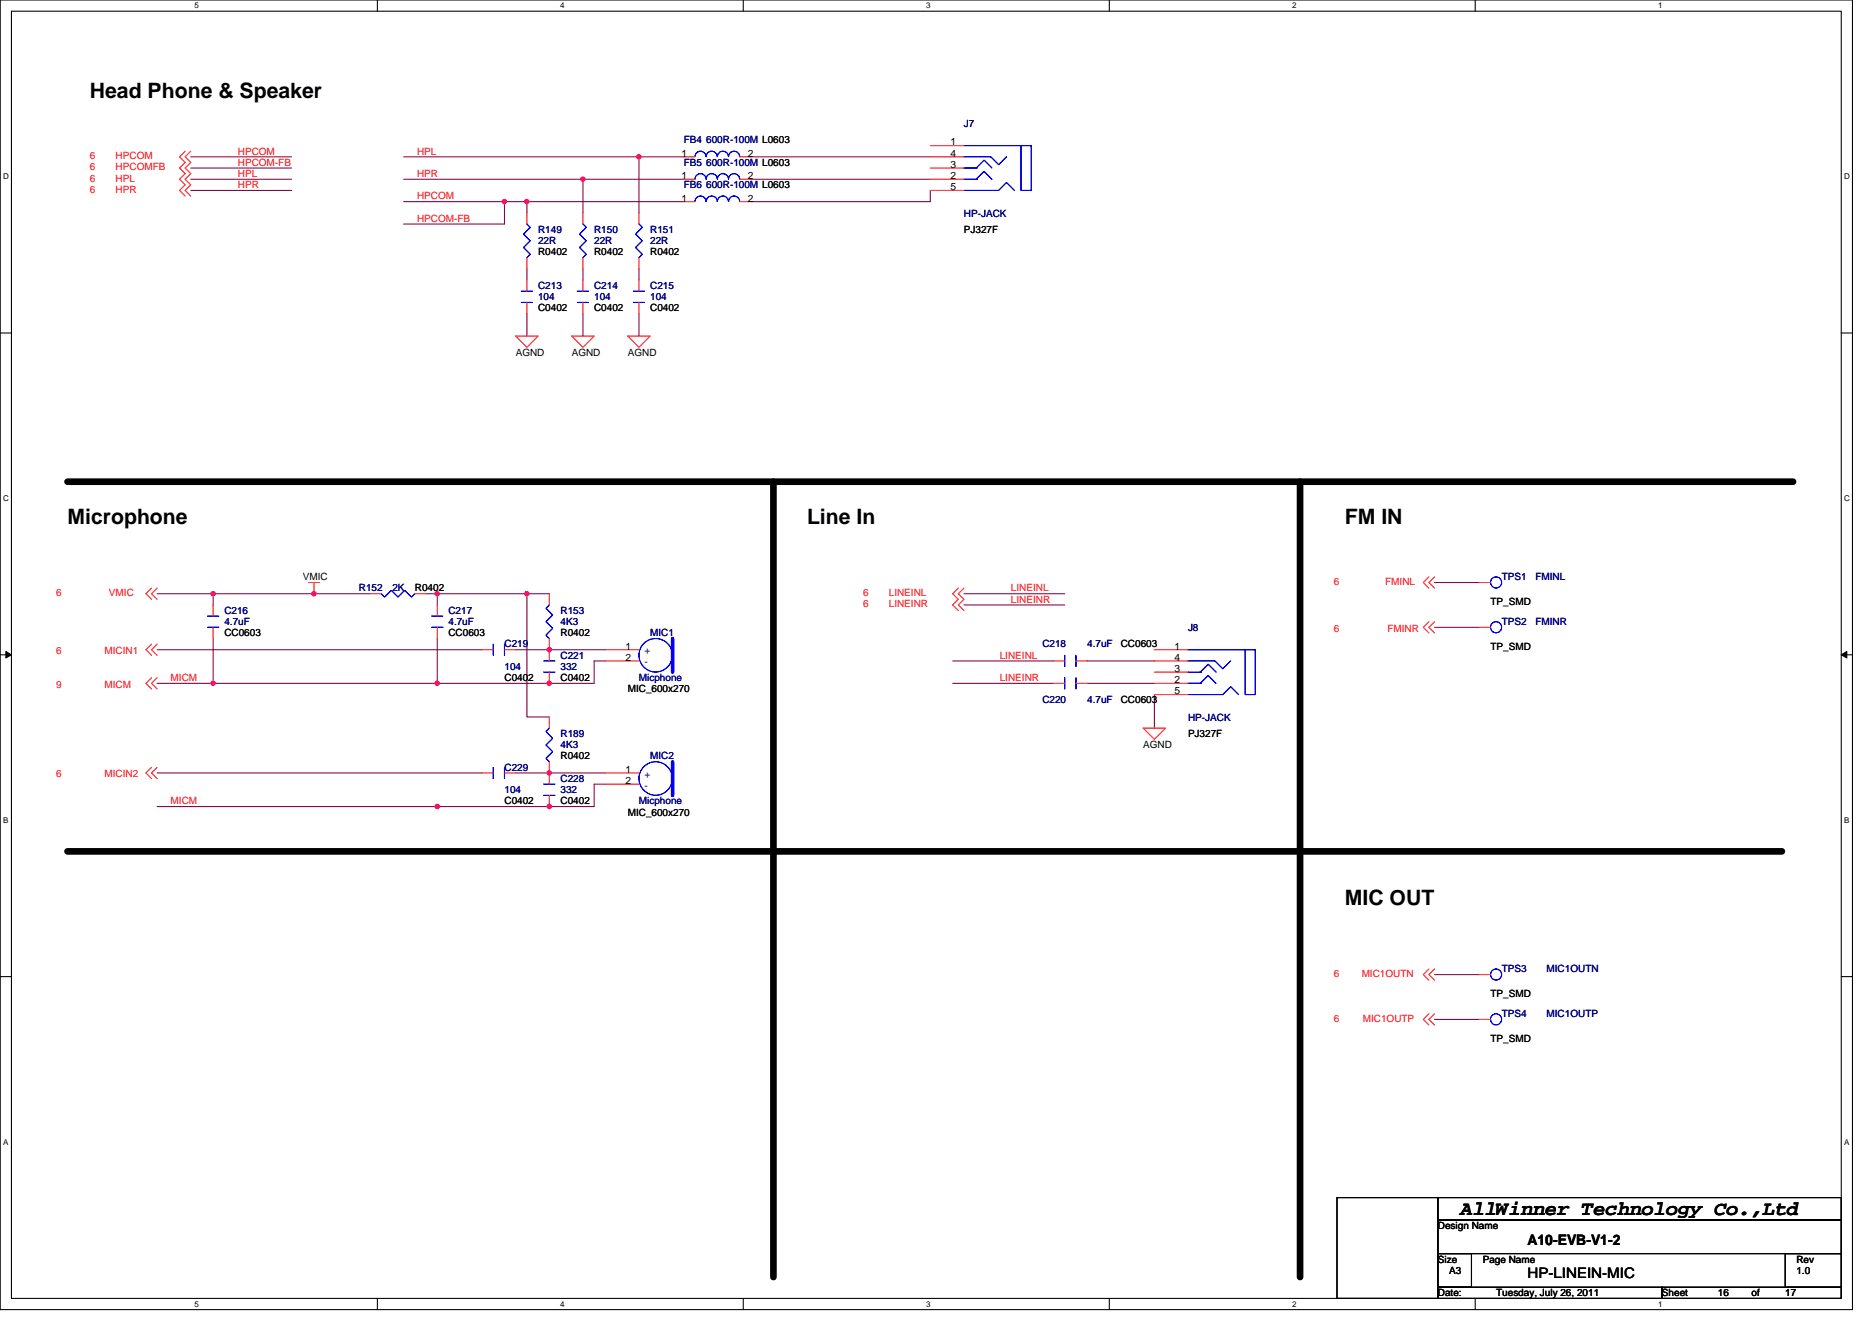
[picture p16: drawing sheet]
<svg xmlns="http://www.w3.org/2000/svg" width="297mm" height="210mm" viewBox="0 0 297 210" stroke-linecap="round" stroke-linejoin="round" font-family="sans-serif">
<defs><g id="words">
<g font-size="3.4">
<text x="14.3" y="15.6">Head Phone &amp; Speaker</text>
<text x="10.7" y="83.1">Microphone</text>
<text x="128.1" y="83.1">Line In</text>
<text x="213.4" y="83.1">FM IN</text>
<text x="213.4" y="143.6">MIC OUT</text>
</g>
<text font-size="3.2" x="231.7" y="192.8">AllWinner Technology Co.,Ltd</text>
<g font-size="2.3">
<text x="242.4" y="197.5">A10-EVB-V1-2</text>
<text x="242.4" y="202.8">HP-LINEIN-MIC</text>
</g>
<g font-size="1.6" fill="#000080">
<text x="108.5" y="22.8">FB4 600R-100M L0603</text>
<text x="152.9" y="20.1">J7</text>
<text x="108.5" y="26.3">FB5 600R-100M L0603</text>
<text x="108.5" y="29.9">FB6 600R-100M L0603</text>
<text x="152.9" y="34.5">HP-JACK</text>
<text x="85.4" y="37">R149</text>
<text x="85.4" y="38.8">22R</text>
<text x="94.3" y="37">R150</text>
<text x="94.3" y="38.8">22R</text>
<text x="103.2" y="37">R151</text>
<text x="103.2" y="38.8">22R</text>
<text x="85.4" y="45.9">C213</text>
<text x="85.4" y="47.6">104</text>
<text x="94.3" y="45.9">C214</text>
<text x="94.3" y="47.6">104</text>
<text x="103.2" y="45.9">C215</text>
<text x="103.2" y="47.6">104</text>
<text x="56.9" y="93.9">R152</text>
<text x="62.3" y="93.9">2K</text>
<text x="238.3" y="92.1">TPS1</text>
<text x="243.6" y="92.1">FMINL</text>
<text x="35.6" y="97.4">C216</text>
<text x="35.6" y="99.2">4.7uF</text>
<text x="71.2" y="97.4">C217</text>
<text x="71.2" y="99.2">4.7uF</text>
<text x="88.9" y="97.4">R153</text>
<text x="88.9" y="99.2">4K3</text>
<text x="103.2" y="101">MIC1</text>
<text x="188.5" y="100.1">J8</text>
<text x="238.3" y="99.2">TPS2</text>
<text x="243.6" y="99.2">FMINR</text>
<text x="80" y="102.8">C219</text>
<text x="80" y="106.3">104</text>
<text x="88.9" y="104.5">C221</text>
<text x="88.9" y="106.3">332</text>
<text x="165.4" y="102.8">C218</text>
<text x="172.5" y="102.8">4.7uF</text>
<text x="101.4" y="108.1">Micphone</text>
<text x="165.4" y="111.7">C220</text>
<text x="172.5" y="111.7">4.7uF</text>
<text x="88.9" y="117">R189</text>
<text x="88.9" y="118.8">4K3</text>
<text x="188.5" y="114.5">HP-JACK</text>
<text x="80" y="122.3">C229</text>
<text x="80" y="125.9">104</text>
<text x="88.9" y="124.1">C228</text>
<text x="88.9" y="125.9">332</text>
<text x="103.2" y="120.5">MIC2</text>
<text x="101.4" y="127.7">Micphone</text>
<text x="238.3" y="154.3">TPS3</text>
<text x="245.4" y="154.3">MIC1OUTN</text>
<text x="238.3" y="161.4">TPS4</text>
<text x="245.4" y="161.4">MIC1OUTP</text>
</g>
<g font-size="1.6">
<text x="150.8" y="23.1">1</text>
<text x="108.1" y="24.9">1</text>
<text x="108.1" y="28.4">1</text>
<text x="118.6" y="24.9">2</text>
<text x="118.6" y="28.4">2</text>
<text x="150.8" y="28.4">2</text>
<text x="150.8" y="26.6">3</text>
<text x="150.8" y="24.9">4</text>
<text x="108.1" y="32">1</text>
<text x="118.6" y="32">2</text>
<text x="150.8" y="30.2">5</text>
<text x="85.4" y="40.5">R0402</text>
<text x="94.3" y="40.5">R0402</text>
<text x="103.2" y="40.5">R0402</text>
<text x="152.9" y="37">PJ327F</text>
<text x="85.4" y="49.4">C0402</text>
<text x="94.3" y="49.4">C0402</text>
<text x="103.2" y="49.4">C0402</text>
<text x="81.8" y="56.5">AGND</text>
<text x="90.7" y="56.5">AGND</text>
<text x="99.6" y="56.5">AGND</text>
<text x="48" y="92.1">VMIC</text>
<text x="65.8" y="93.9">R0402</text>
<text x="35.6" y="101">CC0603</text>
<text x="71.2" y="101">CC0603</text>
<text x="88.9" y="101">R0402</text>
<text x="236.5" y="96">TP_SMD</text>
<text x="99.2" y="103.1">1</text>
<text x="99.2" y="104.9">2</text>
<text x="177.8" y="102.8">CC0603</text>
<text x="186.4" y="106.7">3</text>
<text x="186.4" y="104.9">4</text>
<text x="186.4" y="103.1">1</text>
<text x="236.5" y="103.1">TP_SMD</text>
<text x="80" y="108.1">C0402</text>
<text x="88.9" y="108.1">C0402</text>
<text x="99.6" y="109.9">MIC_600x270</text>
<text x="177.8" y="111.7">CC0603</text>
<text x="186.4" y="110.2">5</text>
<text x="186.4" y="108.4">2</text>
<text x="181.4" y="118.8">AGND</text>
<text x="188.5" y="117">PJ327F</text>
<text x="88.9" y="120.5">R0402</text>
<text x="99.2" y="122.7">1</text>
<text x="99.2" y="124.4">2</text>
<text x="80" y="127.7">C0402</text>
<text x="88.9" y="127.7">C0402</text>
<text x="99.6" y="129.4">MIC_600x270</text>
<text x="236.5" y="158.2">TP_SMD</text>
<text x="236.5" y="165.4">TP_SMD</text>
<text x="228.2" y="195.1">Design Name</text>
<text x="228.2" y="200.4">Size</text>
<text x="229.9" y="202.2">A3</text>
<text x="235.3" y="200.4">Page Name</text>
<text x="285" y="200.4">Rev</text>
<text x="285" y="202.2">1.0</text>
<text x="228.2" y="205.7">Date:</text>
<text x="237.4" y="205.7">Tuesday, July 26, 2011</text>
<text x="263.7" y="205.7">Sheet</text>
<text x="272.6" y="205.7">16</text>
<text x="277.9" y="205.7">of</text>
<text x="283.3" y="205.7">17</text>
</g>
<g font-size="1.6" fill="#f00">
<text x="14.3" y="25.3">6</text>
<text x="14.3" y="28.8">6</text>
<text x="14.3" y="27">6</text>
<text x="18.3" y="25.3">HPCOM</text>
<text x="18.3" y="28.8">HPL</text>
<text x="18.3" y="27">HPCOMFB</text>
<text x="37.7" y="24.5">HPCOM</text>
<text x="37.7" y="28.1">HPL</text>
<text x="37.7" y="29.9">HPR</text>
<text x="37.7" y="26.3">HPCOM-FB</text>
<text x="66.2" y="28.1">HPR</text>
<text x="66.2" y="24.5">HPL</text>
<text x="14.3" y="30.6">6</text>
<text x="18.3" y="30.6">HPR</text>
<text x="66.2" y="35.2">HPCOM-FB</text>
<text x="66.2" y="31.6">HPCOM</text>
<text x="8.9" y="94.6">6</text>
<text x="17.3" y="94.6">VMIC</text>
<text x="136.9" y="94.6">6</text>
<text x="141" y="94.6">LINEINL</text>
<text x="160.4" y="95.7">LINEINR</text>
<text x="160.4" y="93.9">LINEINL</text>
<text x="211.6" y="92.8">6</text>
<text x="219.8" y="92.8">FMINL</text>
<text x="136.9" y="96.4">6</text>
<text x="141" y="96.4">LINEINR</text>
<text x="211.6" y="100.3">6</text>
<text x="220.2" y="100.3">FMINR</text>
<text x="8.9" y="103.8">6</text>
<text x="16.6" y="103.8">MICIN1</text>
<text x="158.6" y="104.5">LINEINL</text>
<text x="8.9" y="109.2">9</text>
<text x="16.6" y="109.2">MICM</text>
<text x="27.1" y="108.1">MICM</text>
<text x="158.6" y="108.1">LINEINR</text>
<text x="8.9" y="123.4">6</text>
<text x="16.6" y="123.4">MICIN2</text>
<text x="27.1" y="127.7">MICM</text>
<text x="211.6" y="155">6</text>
<text x="216.1" y="155">MIC1OUTN</text>
<text x="211.6" y="162.2">6</text>
<text x="216.2" y="162.2">MIC1OUTP</text>
</g>
<g font-size="1.6" fill="#004080">
<text x="102.3" y="103.8">+</text>
<text x="102.3" y="105.6">-</text>
<text x="102.3" y="123.4">+</text>
<text x="102.3" y="125.2">-</text>
</g>
<g font-size="1.3">
<text x="30.8" y="1.3">5</text>
<text x="88.9" y="1.3">4</text>
<text x="147" y="1.3">3</text>
<text x="205" y="1.3">2</text>
<text x="263.1" y="1.3">1</text>
<text x=".5" y="28.4">D</text>
<text x="292.6" y="28.4">D</text>
<text x=".5" y="79.5">C</text>
<text x="292.6" y="79.5">C</text>
<text x=".5" y="130.6">B</text>
<text x="292.6" y="130.6">B</text>
<text x=".5" y="181.7">A</text>
<text x="292.6" y="181.7">A</text>
<text x="30.8" y="207.4">5</text>
<text x="88.9" y="207.4">4</text>
<text x="147" y="207.4">3</text>
<text x="205" y="207.4">2</text>
<text x="263.1" y="207.4">1</text>
</g>
</g></defs>
<path d="M0 0h293.9v207.9h-293.9zM1.8 1.8h290.4v204.3h-290.4z" fill="none" stroke="#000" stroke-width=".17"/>
<g fill="#fff">
<path d="M30.8 .2h.7v1.4h-.7z"/>
<path d="M30.8 206.3h.7v1.4h-.7z"/>
</g>
<path d="M59.9 0v1.8M59.9 206.1v1.8" fill="none" stroke="#000" stroke-width=".17"/>
<g fill="#fff">
<path d="M88.9 .2h.7v1.4h-.7z"/>
<path d="M88.9 206.3h.7v1.4h-.7z"/>
</g>
<path d="M117.9 0v1.8M117.9 206.1v1.8" fill="none" stroke="#000" stroke-width=".17"/>
<g fill="#fff">
<path d="M147 .2h.7v1.4h-.7z"/>
<path d="M147 206.3h.7v1.4h-.7z"/>
</g>
<path d="M176 0v1.8M176 206.1v1.8" fill="none" stroke="#000" stroke-width=".17"/>
<g fill="#fff">
<path d="M205 .2h.7v1.4h-.7z"/>
<path d="M205 206.3h.7v1.4h-.7z"/>
</g>
<path d="M234.1 0v1.8M234.1 206.1v1.8" fill="none" stroke="#000" stroke-width=".17"/>
<g fill="#fff">
<path d="M263.1 .2h.7v1.4h-.7z"/>
<path d="M263.1 206.3h.7v1.4h-.7z"/>
<path d="M.5 27.3h.9v1.4h-.9z"/>
<path d="M292.6 27.3h.9v1.4h-.9z"/>
<path d="M.5 78.4h.9v1.4h-.9z"/>
<path d="M292.6 78.4h.9v1.4h-.9z"/>
</g>
<path d="M0 52.9h1.8M292.2 52.9h1.7" fill="none" stroke="#000" stroke-width=".17"/>
<g fill="#fff">
<path d="M.5 129.5h.8v1.4h-.8z"/>
<path d="M292.6 129.5h.9v1.4h-.9z"/>
</g>
<path d="M0 103.9h1.8M292.2 103.9h1.7" fill="none" stroke="#000" stroke-width=".17"/>
<path d="M.9 103.4l.9 .5-.9 .5zM292.2 103.9l.8-.5v1z" fill="#000" stroke="#000" stroke-width=".16"/>
<g fill="#fff">
<path d="M.5 180.5h.8v1.4h-.8z"/>
<path d="M292.6 180.5h.9v1.4h-.9z"/>
</g>
<path d="M0 155h1.8M292.2 155h1.7M212.2 190.1h16v16h-16zM228.2 190.1h64v3.5h-64zM228.2 193.6h64v5.4h-64zM228.2 199h5.3v5.3h-5.3zM283.3 199h8.9v5.3h-8.9zM228.2 204.3h35.5v1.8h-35.5zM263.7 204.3h28.5v1.8h-28.5z" fill="none" stroke="#000" stroke-width=".17"/>
<g fill="none" stroke="#800040" stroke-width=".17">
<path d="M30.3 24.9h16M30.3 28.4h16M30.3 30.2h16M30.3 26.7h16M64 32h16M64 28.4h28.5v5.4M64 24.9h37.4M80 32v3.6h-16M80 32h3.6v1.8M83.6 32h24.9M92.5 28.4h16M101.4 24.9h7.1"/>
<path d="M101.4 24.9v8.9M119.2 28.4h28.4M119.2 24.9h28.4M147.6 30.2v1.8h-28.4M83.6 42.7v1.7M83.6 49.8v3.5M92.5 42.7v1.7M92.5 49.8v3.5M101.4 42.7v1.7M101.4 49.8v3.5M24.9 94.2h8.9v1.8M33.8 94.2h24.9"/>
<path d="M67.6 94.2h1.8M69.4 94.2h14.2M69.4 94.2v1.8M83.6 94.2h3.6M83.6 94.2v19.6h3.6M152.9 96h16M152.9 94.2h16M227.6 92.5h7.1M227.6 99.6h7.1M24.9 103.1h51.6M24.9 108.5h8.9M33.8 101.3v7.2"/>
<path d="M33.8 108.5h35.6M69.4 101.3v7.2M81.8 103.1h14.3M96.1 104.9h-1.8v3.6h-24.9M151.2 104.9h16M151.2 108.5h16M172.5 108.5h10.7M172.5 104.9h10.7M183.2 110.2v5.4M24.9 122.7h51.6M81.8 122.7h14.3M96.1 124.5h-1.8v3.5h-69.4"/>
<path d="M227.6 154.7h7.1M227.6 161.8h7.1"/>
</g>
<g fill="#f0f" stroke="#f0f" stroke-width=".17">
<circle cx="49.8" cy="94.2" r=".35"/>
<circle cx="69.4" cy="108.4" r=".35"/>
<circle cx="33.8" cy="108.4" r=".35"/>
<circle cx="87.1" cy="108.4" r=".35"/>
<circle cx="33.8" cy="94.2" r=".35"/>
<circle cx="87.1" cy="103.1" r=".35"/>
<circle cx="101.4" cy="24.9" r=".35"/>
<circle cx="92.5" cy="28.4" r=".35"/>
<circle cx="83.6" cy="32" r=".35"/>
<circle cx="80" cy="32" r=".35"/>
<circle cx="87.1" cy="128" r=".35"/>
<circle cx="69.4" cy="128" r=".35"/>
<circle cx="87.1" cy="122.7" r=".35"/>
<circle cx="83.6" cy="94.2" r=".35"/>
<circle cx="69.4" cy="94.2" r=".35"/>
</g>
<g fill="none" stroke="#f00" stroke-width=".17">
<path d="M29.4 24l-.9 .9 .9 .9-.9 .9 .9 .9-.9 .8 .9 .9-.9 .9 .9 .9M30.3 24l-.9 .9 .9 .9-.9 .9 .9 .9-.9 .8 .9 .9-.9 .9 .9 .9M83.6 33.8v1.8M92.5 33.8v1.8M101.4 33.8v1.8M108.5 28.4h1.8M108.5 24.9h1.8M108.5 32h1.8M117.4 28.4h1.8M117.4 24.9h1.8M117.4 32h1.8M147.6 30.2h5.3"/>
<path d="M147.6 28.4h5.3M147.6 26.7h5.3M147.6 24.9h5.3M147.6 23.1h5.3M81.8 53.3h3.6l-1.8 1.8zM83.6 40.9v1.8M83.6 44.4v1.8M83.6 48v1.8M90.7 53.3h3.6l-1.8 1.8zM92.5 40.9v1.8M92.5 44.4v1.8M92.5 48v1.8"/>
<path d="M99.6 53.3h3.6l-1.8 1.8zM101.4 40.9v1.8M101.4 44.4v1.8M101.4 48v1.8M24 93.3l-.8 .9 .8 .9M24.9 93.3l-.9 .9 .9 .9M33.8 96v1.8M33.8 99.6v1.7M48.9 92.5h1.8M49.8 92.5v1.7M58.7 94.2h1.8M65.8 94.2h1.8"/>
<path d="M69.4 96v1.8M69.4 99.6v1.7M87.2 94.2v1.8M152.1 93.3l-.9 .9 .9 .9-.9 .9 .9 .9M152.9 93.3l-.8 .9 .8 .9-.8 .9 .8 .9M226.7 98.7l-.9 .9 .9 .9M226.7 91.6l-.9 .9 .9 .8M227.6 98.7l-.9 .9 .9 .9M227.6 91.6l-.9 .9 .9 .8M234.7 99.6h1.8M234.7 92.5h1.8M24 102.2l-.8 .9 .8 .9"/>
<path d="M24 107.6l-.8 .9 .8 .8M24.9 102.2l-.9 .9 .9 .9M24.9 107.6l-.9 .9 .9 .8M76.5 103.1h1.8M80 103.1h1.8M87.2 101.3v3.6M87.2 106.7v1.8M87.2 113.8v1.8M96.1 103.1h5.3M96.1 104.9h5.3M167.2 108.5h1.7M167.2 104.9h1.7"/>
<path d="M170.7 108.5h1.8M170.7 104.9h1.8M181.4 115.6h3.6l-1.8 1.7zM183.2 108.5h5.3M183.2 103.1h5.3M183.2 104.9h5.3M183.2 110.2h5.3M183.2 106.7h5.3M24 121.8l-.8 .9 .8 .9M24.9 121.8l-.9 .9 .9 .9M76.5 122.7h1.8M80 122.7h1.8"/>
<path d="M87.2 120.9v3.6M87.2 126.2v1.8M96.1 122.7h5.3M96.1 124.5h5.3M226.7 153.8l-.9 .9 .9 .9M227.6 153.8l-.9 .9 .9 .9M234.7 154.7h1.8M226.7 160.9l-.9 .9 .9 .9M227.6 160.9l-.9 .9 .9 .9M234.7 161.8h1.8"/>
</g>
<path d="M10.7 76.5h273.8M122.7 76.5v126.2M206.3 76.5v126.2M10.7 135.1h272" fill="none" stroke="#000" stroke-width="1.1"/>
<g fill="none" stroke="#00f" stroke-width=".17">
<path d="M83.6 35.6l.5 .5-1 1.1 1 1-1 1.1 1 1.1-.5 .5M92.5 35.6l.5 .5-1 1.1 1 1-1 1.1 1 1.1-.5 .5M101.4 35.6l.5 .5-1 1.1 1 1-1 1.1 1 1.1-.5 .5M110.3 24.9a.88 .88 0 0 1 .9-.9 .88 .88 0 0 1 .8 .9M110.3 28.4a.88 .88 0 0 1 .9-.8 .88 .88 0 0 1 .8 .8M110.3 32a.88 .88 0 0 1 .9-.9 .88 .88 0 0 1 .8 .9M112.1 24.9a.88 .88 0 0 1 .8-.9 .88 .88 0 0 1 .9 .9M112.1 28.4a.88 .88 0 0 1 .8-.8 .88 .88 0 0 1 .9 .8M112.1 32a.88 .88 0 0 1 .8-.9 .88 .88 0 0 1 .9 .9M113.8 24.9a.88 .88 0 0 1 .9-.9 .88 .88 0 0 1 .9 .9 .89 .89 0 0 1 .9-.9 .89 .89 0 0 1 .9 .9M113.8 28.4a.88 .88 0 0 1 .9-.8 .88 .88 0 0 1 .9 .8 .89 .89 0 0 1 .9-.8 .89 .89 0 0 1 .9 .8M113.8 32a.88 .88 0 0 1 .9-.9 .88 .88 0 0 1 .9 .9 .89 .89 0 0 1 .9-.9 .89 .89 0 0 1 .9 .9"/>
<path d="M152.9 30.2h5.6l1.2-1.2 1.2 1.2M152.9 24.9h4.3l1.3 1.2 1.2-1.2M152.9 26.7h2.2M152.9 28.4h2.2M154.9 28.4l1.2-1.2 1.3 1.2M154.9 26.7l1.2-1.3 1.3 1.3M162 23.1v7.1h1.6v-7.1h-10.7M82.7 48h1.8M82.7 46.2h1.8M91.6 48h1.8M91.6 46.2h1.8M100.5 48h1.8"/>
<path d="M100.5 46.2h1.8M32.9 99.6h1.8M32.9 97.8h1.8M60.5 94.2l.5 .6 1.1-1.1 1.1 1.1 1-1.1 1.1 1.1 .5-.6M68.5 99.6h1.8M68.5 97.8h1.8M87.2 96l-.6 .5 1.1 1.1-1.1 1.1 1.1 1-1.1 1.1 .6 .5M78.3 102.2v1.8M80 102.2v1.8M86.3 104.9h1.8M86.3 106.7h1.8M87.2 115.6l-.6 .5 1.1 1.1-1.1 1 1.1 1.1-1.1 1.1 .6 .5"/>
<path d="M168.9 107.6v1.7M168.9 104v1.8M170.7 107.6v1.7M170.7 104v1.8M188.5 110.2h5.5l1.3-1.2 1.2 1.2M188.5 104.9h4.3l1.2 1.3 1.3-1.3M188.5 106.7h2.1M188.5 108.5h2.1M190.5 108.5l1.2-1.3 1.3 1.3M190.5 106.7l1.2-1.3 1.3 1.3M197.6 103.1v7.1h1.6v-7.1h-10.7M78.3 121.8v1.8"/>
<path d="M80 121.8v1.8M86.3 124.5h1.8M86.3 126.2h1.8"/>
<circle cx="237.4" cy="99.6" r=".88"/>
<circle cx="237.4" cy="92.4" r=".88"/>
<circle cx="104" cy="104" r="2.66"/>
<circle cx="104" cy="123.6" r="2.66"/>
<circle cx="237.4" cy="154.7" r=".88"/>
<circle cx="237.4" cy="161.8" r=".88"/>
</g>
<path d="M106.7 101.3v5.4M106.7 120.9v5.3" fill="none" stroke="#00f" stroke-width=".53"/>
<use href="#words"/>
</svg>
